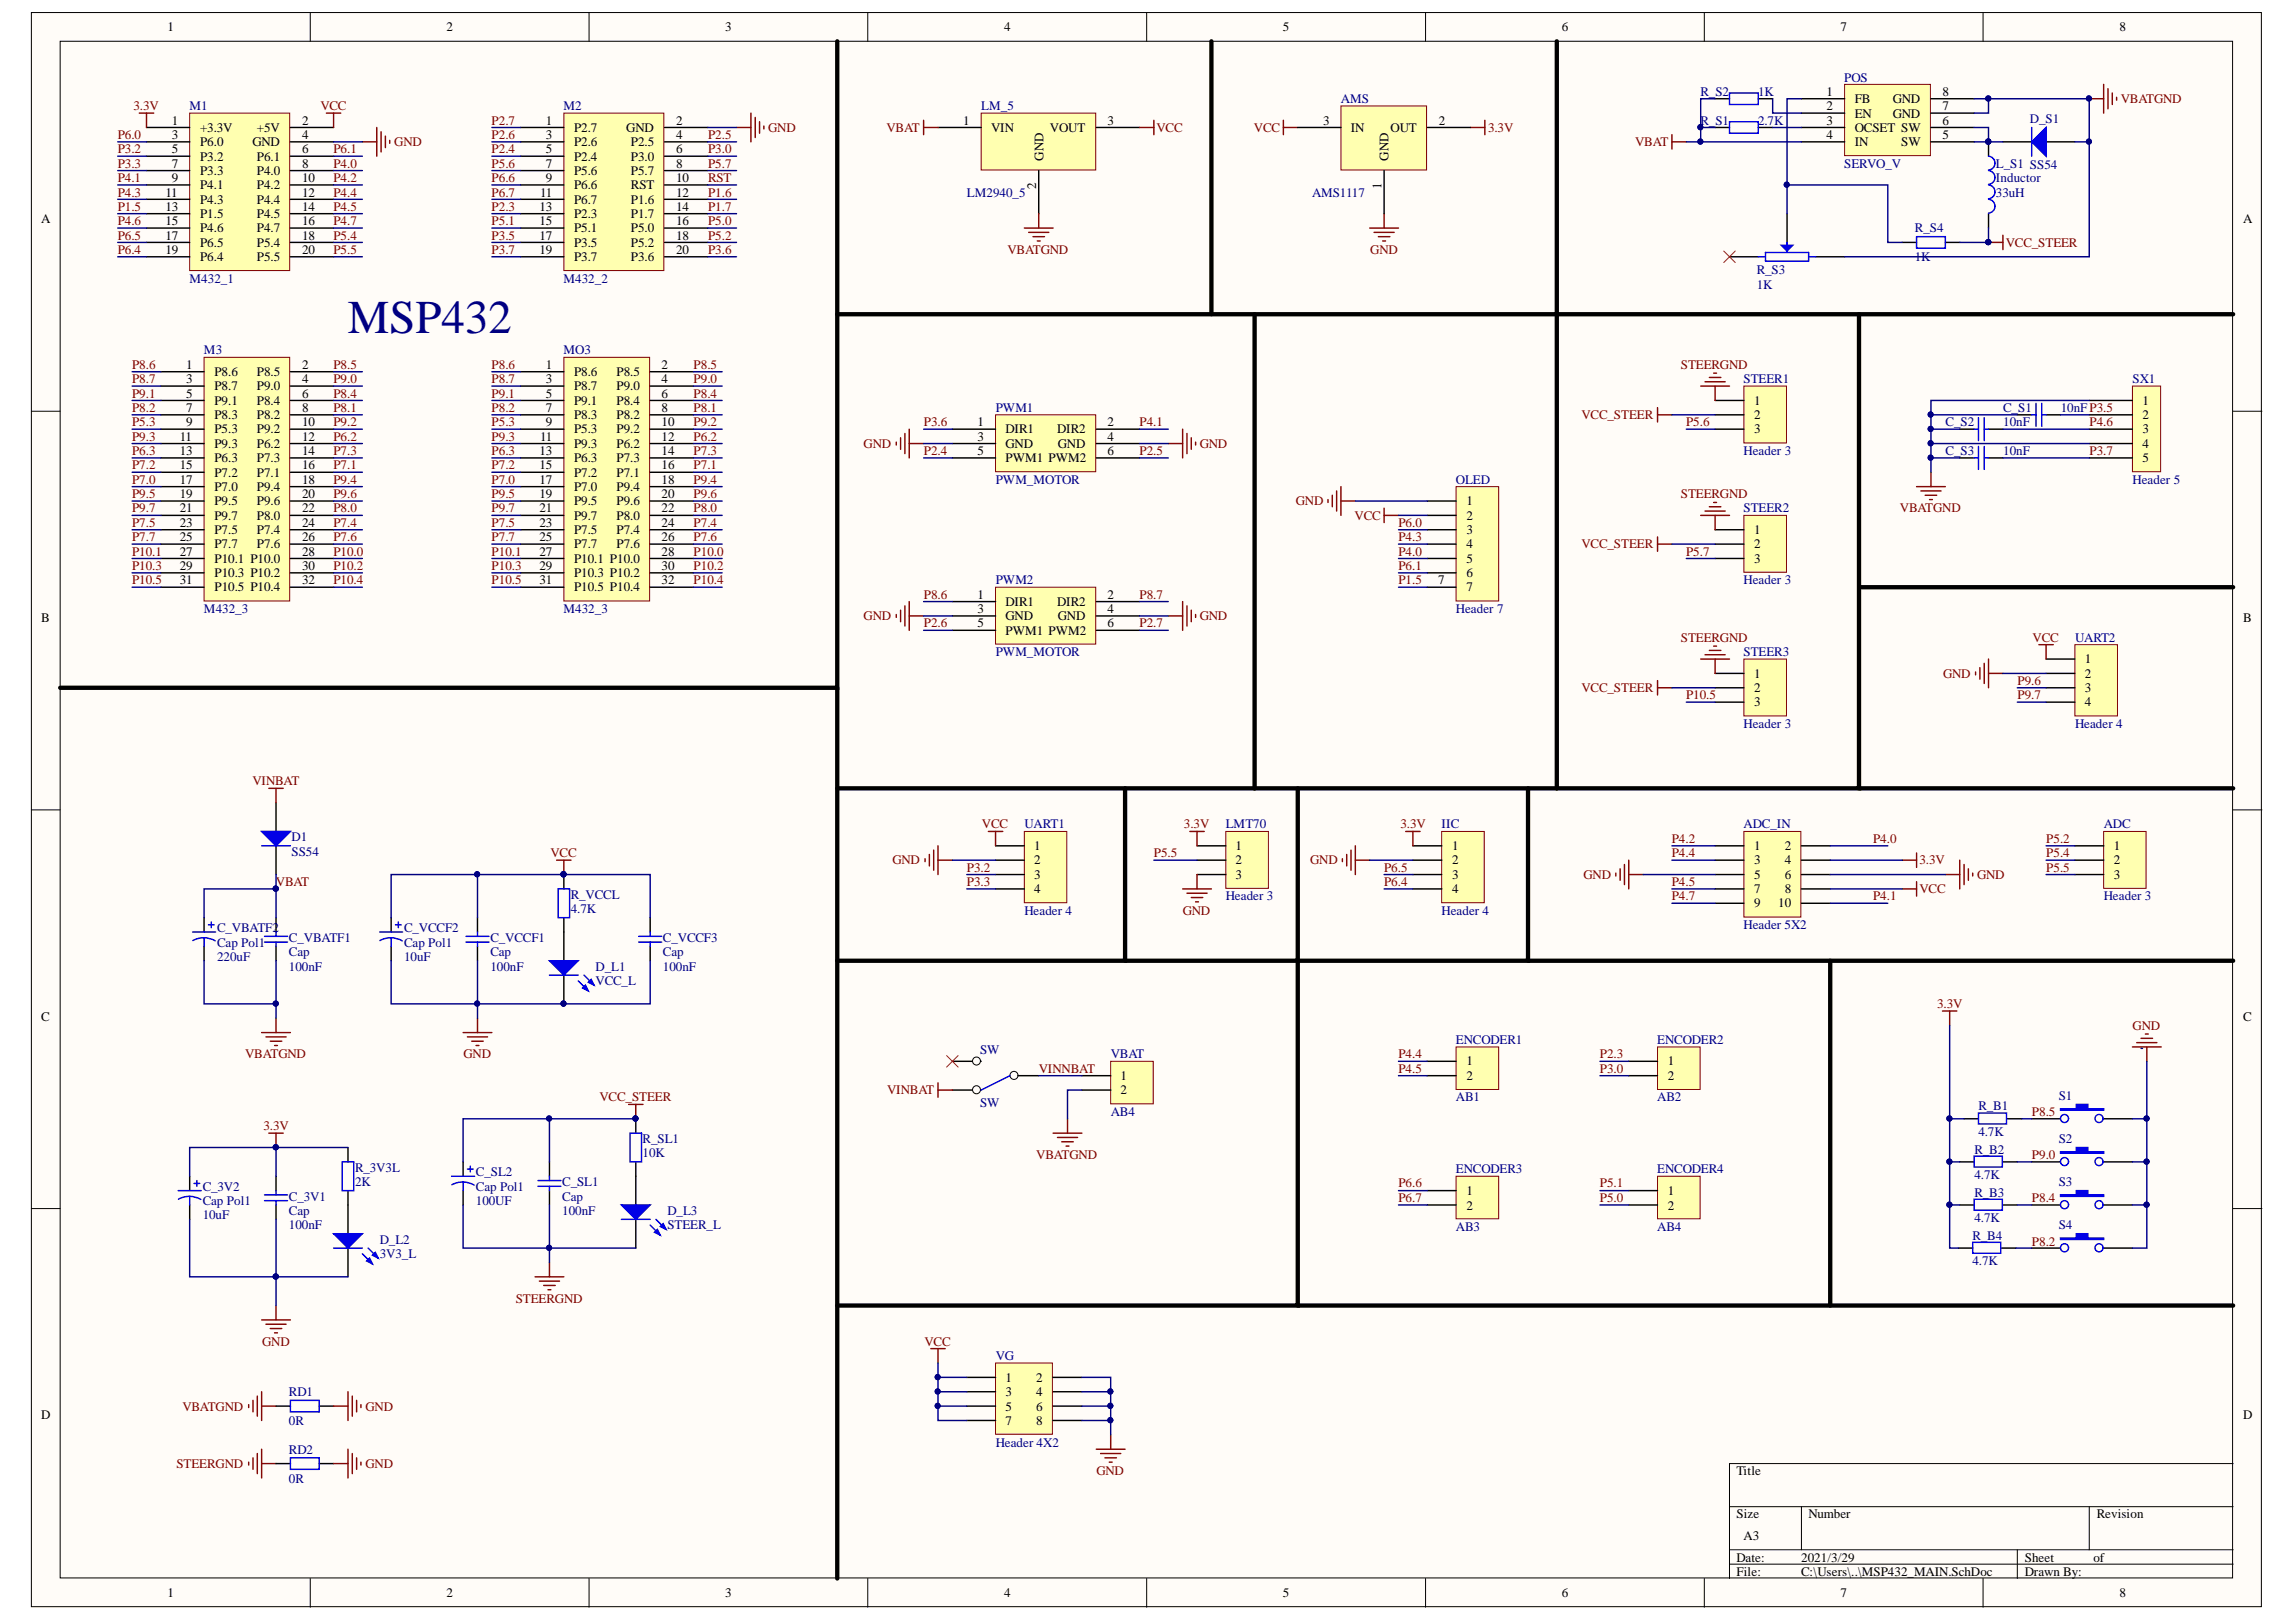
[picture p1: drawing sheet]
<svg xmlns="http://www.w3.org/2000/svg" width="297mm" height="210mm" viewBox="0 0 297 210" stroke-linecap="round" stroke-linejoin="round" font-family="sans-serif">
<defs><g id="words">
<text font-size="6.1" fill="#000080" x="45" y="43.1">MSP432</text>
<g font-size="1.7">
<text x="21.7" y="4.1">1</text>
<text x="57.8" y="4.1">2</text>
<text x="93.8" y="4.1">3</text>
<text x="129.9" y="4.1">4</text>
<text x="165.9" y="4.1">5</text>
<text x="202.1" y="4.1">6</text>
<text x="238.1" y="4.1">7</text>
<text x="274.2" y="4.1">8</text>
<text x="22.2" y="16.1">1</text>
<text x="22.2" y="18">3</text>
<text x="25.9" y="17.1">+3.3V</text>
<text x="33.2" y="17.1">+5V</text>
<text x="39.1" y="16.1">2</text>
<text x="39.1" y="18">4</text>
<text x="70.6" y="16.1">1</text>
<text x="70.6" y="18">3</text>
<text x="74.3" y="17.1">P2.7</text>
<text x="81" y="17.1">GND</text>
<text x="87.5" y="16.1">2</text>
<text x="87.5" y="18">4</text>
<text x="124.6" y="16.1">1</text>
<text x="128.2" y="17.1">VIN</text>
<text x="135.8" y="17.1">VOUT</text>
<text x="143.3" y="16.1">3</text>
<text x="171.2" y="16.1">3</text>
<text x="174.7" y="17.1">IN</text>
<text x="179.9" y="17.1">OUT</text>
<text x="186.2" y="16.1">2</text>
<text x="236.3" y="12.4">1</text>
<text x="236.3" y="14.3">2</text>
<text x="236.3" y="16.1">3</text>
<text x="236.3" y="18">4</text>
<text x="240" y="13.4">FB</text>
<text x="240" y="15.2">EN</text>
<text x="240" y="17.1">OCSET SW</text>
<text x="244.9" y="15.2">GND</text>
<text x="244.9" y="13.4">GND</text>
<text x="251.3" y="18">5</text>
<text x="251.3" y="16.1">6</text>
<text x="251.3" y="14.3">7</text>
<text x="251.3" y="12.4">8</text>
<text x="22.2" y="19.9">5</text>
<text x="22.2" y="21.7">7</text>
<text x="22.2" y="23.6">9</text>
<text x="25.9" y="18.9">P6.0</text>
<text x="25.9" y="20.8">P3.2</text>
<text x="25.9" y="22.6">P3.3</text>
<text x="32.6" y="18.9">GND</text>
<text x="33.2" y="20.8">P6.1</text>
<text x="33.2" y="22.6">P4.0</text>
<text x="39.1" y="19.9">6</text>
<text x="39.1" y="21.7">8</text>
<text x="39.1" y="23.6">10</text>
<text x="70.6" y="19.9">5</text>
<text x="70.6" y="21.7">7</text>
<text x="70.6" y="23.6">9</text>
<text x="74.3" y="18.9">P2.6</text>
<text x="74.3" y="20.8">P2.4</text>
<text x="74.3" y="22.6">P5.6</text>
<text x="81.6" y="18.9">P2.5</text>
<text x="81.6" y="20.8">P3.0</text>
<text x="81.6" y="22.6">P5.7</text>
<text x="87.5" y="19.9">6</text>
<text x="87.5" y="21.7">8</text>
<text x="87.5" y="23.6">10</text>
<text x="135" y="20.8" transform="rotate(-90 135 20.8)">GND</text>
<text x="179.6" y="20.8" transform="rotate(-90 179.6 20.8)">GND</text>
<text x="240" y="18.9">IN</text>
<text x="246" y="18.9">SW</text>
<text x="5.3" y="28.9">A</text>
<text x="21.4" y="25.4">11</text>
<text x="21.4" y="27.3">13</text>
<text x="21.4" y="29.1">15</text>
<text x="25.9" y="24.5">P4.1</text>
<text x="25.9" y="26.4">P4.3</text>
<text x="25.9" y="28.2">P1.5</text>
<text x="33.2" y="24.5">P4.2</text>
<text x="33.2" y="26.4">P4.4</text>
<text x="33.2" y="28.2">P4.5</text>
<text x="39.1" y="25.4">12</text>
<text x="39.1" y="27.3">14</text>
<text x="39.1" y="29.1">16</text>
<text x="69.8" y="27.3">13</text>
<text x="69.8" y="29.1">15</text>
<text x="69.9" y="25.4">11</text>
<text x="74.3" y="24.5">P6.6</text>
<text x="74.3" y="26.4">P6.7</text>
<text x="74.3" y="28.2">P2.3</text>
<text x="81.6" y="24.5">RST</text>
<text x="81.6" y="26.4">P1.6</text>
<text x="81.6" y="28.2">P1.7</text>
<text x="87.5" y="25.4">12</text>
<text x="87.5" y="27.3">14</text>
<text x="87.5" y="29.1">16</text>
<text x="134.1" y="24.4" transform="rotate(-90 134.1 24.4)">2</text>
<text x="178.7" y="24.4" transform="rotate(-90 178.7 24.4)">1</text>
<text x="290.2" y="28.9">A</text>
<text x="21.4" y="31">17</text>
<text x="21.4" y="32.9">19</text>
<text x="25.9" y="30.1">P4.6</text>
<text x="25.9" y="31.9">P6.5</text>
<text x="25.9" y="33.8">P6.4</text>
<text x="33.2" y="30.1">P4.7</text>
<text x="33.2" y="31.9">P5.4</text>
<text x="33.2" y="33.8">P5.5</text>
<text x="39.1" y="31">18</text>
<text x="39.1" y="32.9">20</text>
<text x="69.8" y="31">17</text>
<text x="69.8" y="32.9">19</text>
<text x="74.3" y="30.1">P5.1</text>
<text x="74.3" y="31.9">P3.5</text>
<text x="74.3" y="33.8">P3.7</text>
<text x="81.6" y="30.1">P5.0</text>
<text x="81.6" y="31.9">P5.2</text>
<text x="81.6" y="33.8">P3.6</text>
<text x="87.5" y="31">18</text>
<text x="87.5" y="32.9">20</text>
<text x="24.1" y="47.7">1</text>
<text x="39.1" y="47.7">2</text>
<text x="70.6" y="47.7">1</text>
<text x="85.6" y="47.7">2</text>
<text x="24.1" y="49.6">3</text>
<text x="24.1" y="51.5">5</text>
<text x="24.1" y="53.3">7</text>
<text x="27.7" y="48.7">P8.6</text>
<text x="27.7" y="50.5">P8.7</text>
<text x="27.7" y="52.4">P9.1</text>
<text x="33.2" y="48.7">P8.5</text>
<text x="33.2" y="50.5">P9.0</text>
<text x="33.2" y="52.4">P8.4</text>
<text x="39.1" y="49.6">4</text>
<text x="39.1" y="51.5">6</text>
<text x="39.1" y="53.3">8</text>
<text x="70.6" y="49.6">3</text>
<text x="70.6" y="51.5">5</text>
<text x="70.6" y="53.3">7</text>
<text x="74.3" y="48.7">P8.6</text>
<text x="74.3" y="50.5">P8.7</text>
<text x="74.3" y="52.4">P9.1</text>
<text x="79.8" y="48.7">P8.5</text>
<text x="79.8" y="50.5">P9.0</text>
<text x="79.8" y="52.4">P8.4</text>
<text x="85.6" y="49.6">4</text>
<text x="85.6" y="51.5">6</text>
<text x="85.6" y="53.3">8</text>
<text x="226.9" y="52.4">1</text>
<text x="277.2" y="52.4">1</text>
<text x="23.3" y="57">11</text>
<text x="23.3" y="58.9">13</text>
<text x="24.1" y="55.2">9</text>
<text x="27.7" y="54.2">P8.3</text>
<text x="27.7" y="56.1">P5.3</text>
<text x="27.7" y="58">P9.3</text>
<text x="27.7" y="59.8">P6.3</text>
<text x="33.2" y="54.2">P8.2</text>
<text x="33.2" y="56.1">P9.2</text>
<text x="33.2" y="58">P6.2</text>
<text x="33.2" y="59.8">P7.3</text>
<text x="39.1" y="55.2">10</text>
<text x="39.1" y="57">12</text>
<text x="39.1" y="58.9">14</text>
<text x="69.8" y="58.9">13</text>
<text x="69.9" y="57">11</text>
<text x="70.6" y="55.2">9</text>
<text x="74.3" y="54.2">P8.3</text>
<text x="74.3" y="56.1">P5.3</text>
<text x="74.3" y="58">P9.3</text>
<text x="74.3" y="59.8">P6.3</text>
<text x="79.8" y="54.2">P8.2</text>
<text x="79.8" y="56.1">P9.2</text>
<text x="79.8" y="58">P6.2</text>
<text x="79.8" y="59.8">P7.3</text>
<text x="85.6" y="55.2">10</text>
<text x="85.6" y="57">12</text>
<text x="85.6" y="58.9">14</text>
<text x="126.4" y="55.2">1</text>
<text x="126.4" y="57">3</text>
<text x="126.4" y="58.9">5</text>
<text x="130.1" y="56.1">DIR1</text>
<text x="130.1" y="58">GND</text>
<text x="130.1" y="59.8">PWM1 PWM2</text>
<text x="136.8" y="56.1">DIR2</text>
<text x="136.9" y="58">GND</text>
<text x="143.3" y="58.9">6</text>
<text x="143.3" y="57">4</text>
<text x="143.3" y="55.2">2</text>
<text x="226.9" y="54.2">2</text>
<text x="226.9" y="56.1">3</text>
<text x="277.2" y="54.2">2</text>
<text x="277.2" y="56.1">3</text>
<text x="277.2" y="58">4</text>
<text x="277.2" y="59.8">5</text>
<text x="23.3" y="60.7">15</text>
<text x="23.3" y="62.6">17</text>
<text x="23.3" y="64.5">19</text>
<text x="27.7" y="61.7">P7.2</text>
<text x="27.7" y="63.5">P7.0</text>
<text x="27.7" y="65.4">P9.5</text>
<text x="33.2" y="61.7">P7.1</text>
<text x="33.2" y="63.5">P9.4</text>
<text x="33.2" y="65.4">P9.6</text>
<text x="39.1" y="60.7">16</text>
<text x="39.1" y="62.6">18</text>
<text x="39.1" y="64.5">20</text>
<text x="69.8" y="60.7">15</text>
<text x="69.8" y="62.6">17</text>
<text x="69.8" y="64.5">19</text>
<text x="74.3" y="61.7">P7.2</text>
<text x="74.3" y="63.5">P7.0</text>
<text x="74.3" y="65.4">P9.5</text>
<text x="79.8" y="61.7">P7.1</text>
<text x="79.8" y="63.5">P9.4</text>
<text x="79.8" y="65.4">P9.6</text>
<text x="85.6" y="60.7">16</text>
<text x="85.6" y="62.6">18</text>
<text x="85.6" y="64.5">20</text>
<text x="189.7" y="65.4">1</text>
<text x="23.3" y="66.3">21</text>
<text x="23.3" y="68.2">23</text>
<text x="23.3" y="70">25</text>
<text x="23.3" y="71.9">27</text>
<text x="27.7" y="67.2">P9.7</text>
<text x="27.7" y="69.1">P7.5</text>
<text x="27.7" y="71">P7.7</text>
<text x="33.2" y="67.2">P8.0</text>
<text x="33.2" y="69.1">P7.4</text>
<text x="33.2" y="71">P7.6</text>
<text x="39.1" y="66.3">22</text>
<text x="39.1" y="68.2">24</text>
<text x="39.1" y="70">26</text>
<text x="39.1" y="71.9">28</text>
<text x="69.8" y="66.3">21</text>
<text x="69.8" y="68.2">23</text>
<text x="69.8" y="70">25</text>
<text x="69.8" y="71.9">27</text>
<text x="74.3" y="67.2">P9.7</text>
<text x="74.3" y="69.1">P7.5</text>
<text x="74.3" y="71">P7.7</text>
<text x="79.8" y="67.2">P8.0</text>
<text x="79.8" y="69.1">P7.4</text>
<text x="79.8" y="71">P7.6</text>
<text x="85.6" y="66.3">22</text>
<text x="85.6" y="68.2">24</text>
<text x="85.6" y="70">26</text>
<text x="85.6" y="71.9">28</text>
<text x="189.7" y="67.2">2</text>
<text x="189.7" y="69.1">3</text>
<text x="189.7" y="71">4</text>
<text x="226.9" y="69.1">1</text>
<text x="226.9" y="71">2</text>
<text x="23.3" y="73.8">29</text>
<text x="23.3" y="75.6">31</text>
<text x="27.7" y="72.8">P10.1 P10.0</text>
<text x="27.7" y="74.7">P10.3 P10.2</text>
<text x="27.7" y="76.5">P10.5 P10.4</text>
<text x="39.1" y="73.8">30</text>
<text x="39.1" y="75.6">32</text>
<text x="69.8" y="73.8">29</text>
<text x="69.8" y="75.6">31</text>
<text x="74.3" y="72.8">P10.1 P10.0</text>
<text x="74.3" y="74.7">P10.3 P10.2</text>
<text x="74.3" y="76.5">P10.5 P10.4</text>
<text x="85.6" y="73.8">30</text>
<text x="85.6" y="75.6">32</text>
<text x="126.4" y="77.5">1</text>
<text x="143.3" y="77.5">2</text>
<text x="186.1" y="75.6">7</text>
<text x="189.7" y="72.8">5</text>
<text x="189.7" y="74.7">6</text>
<text x="189.7" y="76.5">7</text>
<text x="226.9" y="72.8">3</text>
<text x="5.3" y="80.5">B</text>
<text x="126.4" y="79.3">3</text>
<text x="126.4" y="81.2">5</text>
<text x="130.1" y="78.4">DIR1</text>
<text x="130.1" y="80.3">GND</text>
<text x="130.1" y="82.1">PWM1 PWM2</text>
<text x="136.8" y="78.4">DIR2</text>
<text x="136.9" y="80.3">GND</text>
<text x="143.3" y="81.2">6</text>
<text x="143.3" y="79.3">4</text>
<text x="290.2" y="80.5">B</text>
<text x="226.9" y="87.7">1</text>
<text x="226.9" y="89.6">2</text>
<text x="269.7" y="85.8">1</text>
<text x="269.7" y="87.7">2</text>
<text x="269.7" y="89.6">3</text>
<text x="226.9" y="91.4">3</text>
<text x="269.7" y="91.4">4</text>
<text x="133.8" y="110">1</text>
<text x="133.8" y="111.9">2</text>
<text x="133.8" y="113.7">3</text>
<text x="159.9" y="110">1</text>
<text x="159.9" y="111.9">2</text>
<text x="159.9" y="113.7">3</text>
<text x="187.9" y="110">1</text>
<text x="187.9" y="111.9">2</text>
<text x="187.9" y="113.7">3</text>
<text x="226.9" y="110">1</text>
<text x="226.9" y="111.9">3</text>
<text x="226.9" y="113.7">5</text>
<text x="230.9" y="110">2</text>
<text x="230.9" y="111.9">4</text>
<text x="230.9" y="113.7">6</text>
<text x="273.5" y="110">1</text>
<text x="273.5" y="111.9">2</text>
<text x="273.5" y="113.7">3</text>
<text x="133.8" y="115.6">4</text>
<text x="187.9" y="115.6">4</text>
<text x="226.9" y="115.6">7</text>
<text x="226.9" y="117.4">9</text>
<text x="230.1" y="117.4">10</text>
<text x="230.9" y="115.6">8</text>
<text x="5.3" y="132.1">C</text>
<text x="189.7" y="137.9">1</text>
<text x="215.8" y="137.9">1</text>
<text x="290.2" y="132.1">C</text>
<text x="145" y="139.7">1</text>
<text x="145" y="141.6">2</text>
<text x="189.7" y="139.7">2</text>
<text x="215.8" y="139.7">2</text>
<text x="189.7" y="154.6">1</text>
<text x="215.8" y="154.6">1</text>
<text x="189.7" y="156.5">2</text>
<text x="215.8" y="156.5">2</text>
<text x="130.1" y="178.8">1</text>
<text x="134.1" y="178.8">2</text>
<text x="5.3" y="183.7">D</text>
<text x="130.1" y="180.7">3</text>
<text x="130.1" y="182.6">5</text>
<text x="130.1" y="184.4">7</text>
<text x="134.1" y="180.7">4</text>
<text x="134.1" y="182.6">6</text>
<text x="134.1" y="184.4">8</text>
<text x="290.2" y="183.7">D</text>
<text x="224.6" y="190.9">Title</text>
<text x="224.6" y="196.5">Size</text>
<text x="234" y="196.5">Number</text>
<text x="271.3" y="196.5">Revision</text>
<text x="224.6" y="202.1">Date:</text>
<text x="224.6" y="203.9">File:</text>
<text x="225.6" y="199.3">A3</text>
<text x="233" y="202.1">2021/3/29</text>
<text x="233" y="203.9">C:\Users\..\MSP432_MAIN.SchDoc</text>
<text x="261.9" y="202.1">Sheet</text>
<text x="261.9" y="203.9">Drawn By:</text>
<text x="270.8" y="202.1">of</text>
<text x="21.7" y="206.7">1</text>
<text x="57.8" y="206.7">2</text>
<text x="93.8" y="206.7">3</text>
<text x="129.9" y="206.7">4</text>
<text x="165.9" y="206.7">5</text>
<text x="202.1" y="206.7">6</text>
<text x="238.1" y="206.7">7</text>
<text x="274.2" y="206.7">8</text>
</g>
<g font-size="1.7" fill="#000080">
<text x="238.6" y="10.6">POS</text>
<text x="24.5" y="14.3">M1</text>
<text x="72.9" y="14.3">M2</text>
<text x="127" y="14.3">LM_5</text>
<text x="173.5" y="13.4">AMS</text>
<text x="220" y="16.1">R_S1</text>
<text x="220" y="12.4">R_S2</text>
<text x="227.4" y="16.1">2.7K</text>
<text x="227.4" y="12.4">1K</text>
<text x="262.6" y="16">D_S1</text>
<text x="238.6" y="21.7">SERVO_V</text>
<text x="258.2" y="21.7">L_S1 SS54</text>
<text x="258.2" y="23.6">Inductor</text>
<text x="125.1" y="25.4">LM2940_5</text>
<text x="169.8" y="25.4">AMS1117</text>
<text x="258.2" y="25.4">33uH</text>
<text x="227.3" y="35.5">R_S3</text>
<text x="247.7" y="30.1">R_S4</text>
<text x="247.7" y="33.8">1K</text>
<text x="24.5" y="36.6">M432_1</text>
<text x="72.9" y="36.6">M432_2</text>
<text x="227.3" y="37.3">1K</text>
<text x="26.4" y="45.9">M3</text>
<text x="72.9" y="45.9">MO3</text>
<text x="128.8" y="53.3">PWM1</text>
<text x="225.6" y="49.6">STEER1</text>
<text x="259.2" y="53.3">C_S1</text>
<text x="266.6" y="53.3">10nFP3.5</text>
<text x="275.9" y="49.6">SX1</text>
<text x="225.6" y="58.9">Header 3</text>
<text x="251.7" y="55.2">C_S2</text>
<text x="251.7" y="58.9">C_S3</text>
<text x="259.2" y="55.2">10nF</text>
<text x="259.2" y="58.9">10nF</text>
<text x="128.8" y="62.6">PWM_MOTOR</text>
<text x="188.4" y="62.6">OLED</text>
<text x="275.9" y="62.6">Header 5</text>
<text x="225.6" y="66.3">STEER2</text>
<text x="128.8" y="75.6">PWM2</text>
<text x="225.6" y="75.6">Header 3</text>
<text x="26.4" y="79.3">M432_3</text>
<text x="72.9" y="79.3">M432_3</text>
<text x="188.4" y="79.3">Header 7</text>
<text x="268.5" y="83">UART2</text>
<text x="128.8" y="84.9">PWM_MOTOR</text>
<text x="225.6" y="84.9">STEER3</text>
<text x="225.6" y="94.2">Header 3</text>
<text x="268.5" y="94.2">Header 4</text>
<text x="132.5" y="107.2">UART1</text>
<text x="158.6" y="107.2">LMT70</text>
<text x="186.5" y="107.2">IIC</text>
<text x="225.6" y="107.2">ADC_IN</text>
<text x="272.2" y="107.2">ADC</text>
<text x="37.7" y="108.9">D1</text>
<text x="37.7" y="110.8">SS54</text>
<text x="73.8" y="116.3">R_VCCL</text>
<text x="73.8" y="118.2">4.7K</text>
<text x="132.5" y="118.4">Header 4</text>
<text x="158.6" y="116.5">Header 3</text>
<text x="186.5" y="118.4">Header 4</text>
<text x="272.2" y="116.5">Header 3</text>
<text x="28.1" y="124.4">220uF</text>
<text x="28.1" y="120.6">C_VBATF2</text>
<text x="28.1" y="122.5">Cap Pol1</text>
<text x="37.4" y="125.6">100nF</text>
<text x="37.4" y="121.9">C_VBATF1</text>
<text x="37.4" y="123.8">Cap</text>
<text x="52.3" y="124.4">10uF</text>
<text x="52.3" y="120.6">C_VCCF2</text>
<text x="52.3" y="122.5">Cap Pol1</text>
<text x="63.4" y="125.6">100nF</text>
<text x="63.4" y="121.9">C_VCCF1</text>
<text x="63.4" y="123.8">Cap</text>
<text x="77.1" y="125.6">D_L1</text>
<text x="85.8" y="125.6">100nF</text>
<text x="85.8" y="121.9">C_VCCF3</text>
<text x="85.8" y="123.8">Cap</text>
<text x="225.6" y="120.2">Header 5X2</text>
<text x="77.1" y="127.5">VCC_L</text>
<text x="126.8" y="136.4">SW</text>
<text x="143.7" y="136.9">VBAT</text>
<text x="188.4" y="135.1">ENCODER1</text>
<text x="214.4" y="135.1">ENCODER2</text>
<text x="126.8" y="143.2">SW</text>
<text x="188.4" y="142.5">AB1</text>
<text x="214.4" y="142.5">AB2</text>
<text x="255.9" y="143.7">R_B1</text>
<text x="266.3" y="142.4">S1</text>
<text x="83.1" y="147.9">R_SL1</text>
<text x="83.1" y="149.8">10K</text>
<text x="143.7" y="144.4">AB4</text>
<text x="255.4" y="149.3">R_B2</text>
<text x="255.9" y="147">4.7K</text>
<text x="266.3" y="147.9">S2</text>
<text x="26.2" y="154.1">C_3V2</text>
<text x="26.2" y="156">Cap Pol1</text>
<text x="37.4" y="155.4">C_3V1</text>
<text x="45.9" y="151.6">R_3V3L</text>
<text x="45.9" y="153.5">2K</text>
<text x="61.6" y="156">100UF</text>
<text x="61.6" y="152.2">C_SL2</text>
<text x="61.6" y="154.1">Cap Pol1</text>
<text x="72.7" y="153.5">C_SL1</text>
<text x="72.7" y="155.4">Cap</text>
<text x="188.4" y="151.8">ENCODER3</text>
<text x="214.4" y="151.8">ENCODER4</text>
<text x="255.4" y="154.9">R_B3</text>
<text x="255.4" y="152.6">4.7K</text>
<text x="266.3" y="153.5">S3</text>
<text x="26.2" y="157.8">10uF</text>
<text x="37.4" y="159.1">100nF</text>
<text x="37.4" y="157.2">Cap</text>
<text x="49.1" y="160.9">D_L2</text>
<text x="72.7" y="157.2">100nF</text>
<text x="86.4" y="157.2">D_L3</text>
<text x="86.4" y="159.1">STEER_L</text>
<text x="188.4" y="159.3">AB3</text>
<text x="214.4" y="159.3">AB4</text>
<text x="255.2" y="160.4">R_B4</text>
<text x="255.4" y="158.2">4.7K</text>
<text x="266.3" y="159.1">S4</text>
<text x="49.1" y="162.8">3V3_L</text>
<text x="255.2" y="163.7">4.7K</text>
<text x="128.8" y="176.1">VG</text>
<text x="37.4" y="180.7">RD1</text>
<text x="37.4" y="184.4">0R</text>
<text x="37.4" y="188.1">RD2</text>
<text x="37.4" y="191.9">0R</text>
<text x="128.8" y="187.2">Header 4X2</text>
</g>
<g font-size="1.7" fill="#800000">
<text x="15.2" y="18">P6.0</text>
<text x="17.3" y="14.3">3.3V</text>
<text x="41.4" y="14.3">VCC</text>
<text x="63.6" y="16.1">P2.7</text>
<text x="63.6" y="18">P2.6</text>
<text x="91.6" y="18">P2.5</text>
<text x="99.4" y="17.1">GND</text>
<text x="114.7" y="17.1">VBAT</text>
<text x="149.6" y="17.1">VCC</text>
<text x="162.2" y="17.1">VCC</text>
<text x="192.5" y="17.1">3.3V</text>
<text x="274.4" y="13.4">VBATGND</text>
<text x="15.2" y="19.9">P3.2</text>
<text x="15.2" y="21.7">P3.3</text>
<text x="15.2" y="23.6">P4.1</text>
<text x="43.1" y="19.9">P6.1</text>
<text x="43.1" y="21.7">P4.0</text>
<text x="43.1" y="23.6">P4.2</text>
<text x="51" y="18.9">GND</text>
<text x="63.6" y="19.9">P2.4</text>
<text x="63.6" y="21.7">P5.6</text>
<text x="63.6" y="23.6">P6.6</text>
<text x="91.6" y="19.9">P3.0</text>
<text x="91.6" y="21.7">P5.7</text>
<text x="91.6" y="23.6">RST</text>
<text x="211.5" y="18.9">VBAT</text>
<text x="15.2" y="25.4">P4.3</text>
<text x="15.2" y="29.1">P4.6</text>
<text x="15.2" y="27.3">P1.5</text>
<text x="43.1" y="25.4">P4.4</text>
<text x="43.1" y="27.3">P4.5</text>
<text x="43.1" y="29.1">P4.7</text>
<text x="63.6" y="27.3">P2.3</text>
<text x="63.6" y="25.4">P6.7</text>
<text x="63.6" y="29.1">P5.1</text>
<text x="91.6" y="25.4">P1.6</text>
<text x="91.6" y="27.3">P1.7</text>
<text x="91.6" y="29.1">P5.0</text>
<text x="15.2" y="32.9">P6.4</text>
<text x="15.2" y="31">P6.5</text>
<text x="43.1" y="31">P5.4</text>
<text x="43.1" y="32.9">P5.5</text>
<text x="63.6" y="31">P3.5</text>
<text x="63.6" y="32.9">P3.7</text>
<text x="91.6" y="31">P5.2</text>
<text x="91.6" y="32.9">P3.6</text>
<text x="130.3" y="32.9">VBATGND</text>
<text x="177.3" y="32.9">GND</text>
<text x="259.5" y="31.9">VCC_STEER</text>
<text x="17.1" y="47.7">P8.6</text>
<text x="43.1" y="47.7">P8.5</text>
<text x="63.6" y="47.7">P8.6</text>
<text x="89.7" y="47.7">P8.5</text>
<text x="217.5" y="47.7">STEERGND</text>
<text x="17.1" y="53.3">P8.2</text>
<text x="17.1" y="49.6">P8.7</text>
<text x="17.1" y="51.5">P9.1</text>
<text x="43.1" y="53.3">P8.1</text>
<text x="43.1" y="49.6">P9.0</text>
<text x="43.1" y="51.5">P8.4</text>
<text x="63.6" y="53.3">P8.2</text>
<text x="63.6" y="49.6">P8.7</text>
<text x="63.6" y="51.5">P9.1</text>
<text x="89.7" y="53.3">P8.1</text>
<text x="89.7" y="49.6">P9.0</text>
<text x="89.7" y="51.5">P8.4</text>
<text x="17.1" y="57">P9.3</text>
<text x="17.1" y="55.2">P5.3</text>
<text x="17.1" y="58.9">P6.3</text>
<text x="43.1" y="58.9">P7.3</text>
<text x="43.1" y="55.2">P9.2</text>
<text x="43.1" y="57">P6.2</text>
<text x="63.6" y="57">P9.3</text>
<text x="63.6" y="55.2">P5.3</text>
<text x="63.6" y="58.9">P6.3</text>
<text x="89.7" y="58.9">P7.3</text>
<text x="89.7" y="55.2">P9.2</text>
<text x="89.7" y="57">P6.2</text>
<text x="111.7" y="58">GND</text>
<text x="119.5" y="55.2">P3.6</text>
<text x="119.5" y="58.9">P2.4</text>
<text x="147.4" y="55.2">P4.1</text>
<text x="147.4" y="58.9">P2.5</text>
<text x="155.2" y="58">GND</text>
<text x="204.6" y="54.2">VCC_STEER</text>
<text x="218.1" y="55.2">P5.6</text>
<text x="270.3" y="55.2">P4.6</text>
<text x="270.3" y="58.9">P3.7</text>
<text x="17.1" y="62.6">P7.0</text>
<text x="17.1" y="60.7">P7.2</text>
<text x="17.1" y="64.5">P9.5</text>
<text x="43.1" y="60.7">P7.1</text>
<text x="43.1" y="64.5">P9.6</text>
<text x="43.1" y="62.6">P9.4</text>
<text x="63.6" y="62.6">P7.0</text>
<text x="63.6" y="60.7">P7.2</text>
<text x="63.6" y="64.5">P9.5</text>
<text x="89.7" y="60.7">P7.1</text>
<text x="89.7" y="64.5">P9.6</text>
<text x="89.7" y="62.6">P9.4</text>
<text x="167.6" y="65.4">GND</text>
<text x="217.5" y="64.5">STEERGND</text>
<text x="17.1" y="71.9">P10.1</text>
<text x="17.1" y="68.2">P7.5</text>
<text x="17.1" y="70">P7.7</text>
<text x="17.1" y="66.3">P9.7</text>
<text x="43.1" y="71.9">P10.0</text>
<text x="43.1" y="68.2">P7.4</text>
<text x="43.1" y="70">P7.6</text>
<text x="43.1" y="66.3">P8.0</text>
<text x="63.6" y="71.9">P10.1</text>
<text x="63.6" y="68.2">P7.5</text>
<text x="63.6" y="70">P7.7</text>
<text x="63.6" y="66.3">P9.7</text>
<text x="89.7" y="71.9">P10.0</text>
<text x="89.7" y="68.2">P7.4</text>
<text x="89.7" y="70">P7.6</text>
<text x="89.7" y="66.3">P8.0</text>
<text x="175.3" y="67.2">VCC</text>
<text x="180.9" y="68.2">P6.0</text>
<text x="180.9" y="70">P4.3</text>
<text x="180.9" y="71.9">P4.0</text>
<text x="204.6" y="71">VCC_STEER</text>
<text x="218.1" y="71.9">P5.7</text>
<text x="245.8" y="66.3">VBATGND</text>
<text x="17.1" y="73.8">P10.3</text>
<text x="17.1" y="75.6">P10.5</text>
<text x="43.1" y="73.8">P10.2</text>
<text x="43.1" y="75.6">P10.4</text>
<text x="63.6" y="73.8">P10.3</text>
<text x="63.6" y="75.6">P10.5</text>
<text x="89.7" y="73.8">P10.2</text>
<text x="89.7" y="75.6">P10.4</text>
<text x="119.5" y="77.5">P8.6</text>
<text x="147.4" y="77.5">P8.7</text>
<text x="180.9" y="73.8">P6.1</text>
<text x="180.9" y="75.6">P1.5</text>
<text x="111.7" y="80.3">GND</text>
<text x="119.5" y="81.2">P2.6</text>
<text x="147.4" y="81.2">P2.7</text>
<text x="155.2" y="80.3">GND</text>
<text x="217.5" y="83">STEERGND</text>
<text x="263" y="83">VCC</text>
<text x="204.6" y="89.6">VCC_STEER</text>
<text x="251.4" y="87.7">GND</text>
<text x="261" y="88.6">P9.6</text>
<text x="218.1" y="90.5">P10.5</text>
<text x="261" y="90.5">P9.7</text>
<text x="32.6" y="101.6">VINBAT</text>
<text x="127" y="107.2">VCC</text>
<text x="153.2" y="107.2">3.3V</text>
<text x="181.2" y="107.2">3.3V</text>
<text x="71.2" y="110.9">VCC</text>
<text x="115.5" y="111.9">GND</text>
<text x="125.1" y="112.8">P3.2</text>
<text x="149.3" y="110.9">P5.5</text>
<text x="169.5" y="111.9">GND</text>
<text x="179.1" y="112.8">P6.5</text>
<text x="204.9" y="113.7">GND</text>
<text x="216.3" y="109.1">P4.2</text>
<text x="216.3" y="110.9">P4.4</text>
<text x="242.3" y="109.1">P4.0</text>
<text x="248.3" y="111.9">3.3V</text>
<text x="255.8" y="113.7">GND</text>
<text x="264.7" y="109.1">P5.2</text>
<text x="264.7" y="110.9">P5.4</text>
<text x="264.7" y="112.8">P5.5</text>
<text x="35.7" y="114.6">VBAT</text>
<text x="125.1" y="114.6">P3.3</text>
<text x="153" y="118.4">GND</text>
<text x="179.1" y="114.6">P6.4</text>
<text x="216.3" y="114.6">P4.5</text>
<text x="216.3" y="116.5">P4.7</text>
<text x="242.3" y="116.5">P4.1</text>
<text x="248.3" y="115.6">VCC</text>
<text x="250.6" y="130.4">3.3V</text>
<text x="31.7" y="136.9">VBATGND</text>
<text x="60" y="136.9">GND</text>
<text x="180.9" y="136.9">P4.4</text>
<text x="207" y="136.9">P2.3</text>
<text x="275.9" y="133.2">GND</text>
<text x="77.6" y="142.5">VCC_STEER</text>
<text x="114.8" y="141.6">VINBAT</text>
<text x="134.4" y="138.8">VINNBAT</text>
<text x="180.9" y="138.8">P4.5</text>
<text x="207" y="138.8">P3.0</text>
<text x="34.1" y="146.2">3.3V</text>
<text x="134.1" y="150">VBATGND</text>
<text x="262.9" y="144.4">P8.5</text>
<text x="262.9" y="150">P9.0</text>
<text x="180.9" y="153.7">P6.6</text>
<text x="180.9" y="155.5">P6.7</text>
<text x="207" y="153.7">P5.1</text>
<text x="207" y="155.5">P5.0</text>
<text x="262.9" y="155.5">P8.4</text>
<text x="262.9" y="161.2">P8.2</text>
<text x="66.7" y="168.6">STEERGND</text>
<text x="33.9" y="174.2">GND</text>
<text x="119.6" y="174.2">VCC</text>
<text x="23.6" y="182.6">VBATGND</text>
<text x="47.3" y="182.6">GND</text>
<text x="22.8" y="190">STEERGND</text>
<text x="47.3" y="190">GND</text>
<text x="141.8" y="190.9">GND</text>
</g>
</g></defs>
<g fill="#fffcf8" stroke="#000" stroke-width=".13">
<path d="M4.1 1.6h288.5v206.3h-288.5z"/>
<path d="M7.8 5.3h281v198.9h-281z"/>
</g>
<g fill="none" stroke="#000" stroke-width=".13">
<path d="M40.1 1.6v3.7M76.2 1.6v3.7M112.3 1.6v3.7M148.3 1.6v3.7M184.4 1.6v3.7M220.5 1.6v3.7M256.6 1.6v3.7M4.1 53.2h3.7M288.9 53.2h3.7M4.1 104.8h3.7M288.9 104.8h3.7M4.1 156.4h3.7"/>
<path d="M288.9 156.4h3.7M223.7 195h65.2M233.1 195v5.6M270.3 195v5.6M288.9 189.4h-65.2v14.9M40.1 204.3v3.7M76.2 204.3v3.7M112.3 204.3v3.7M148.3 204.3v3.7M184.4 204.3v3.7M220.5 204.3v3.7M223.7 200.6h65.2"/>
<path d="M223.7 202.4h65.2M256.6 204.3v3.7M261 200.6v3.7"/>
</g>
<path d="M24.5 14.6h13v20.4h-13z" fill="#ffffb0" stroke="#800000" stroke-width=".13"/>
<g fill="none" stroke="#000" stroke-width=".19">
<path d="M19 16.5h5.5M19 18.4h5.5M37.6 16.5h5.6M37.6 18.4h5.6M19 20.2h5.5M19 22.1h5.5M19 23.9h5.5M19 25.8h5.5M19 27.7h5.5M19 29.5h5.5M19 31.4h5.5M19 33.2h5.5"/>
<path d="M37.6 20.2h5.6M37.6 22.1h5.6M37.6 23.9h5.6M37.6 25.8h5.6M37.6 27.7h5.6M37.6 29.5h5.6M37.6 31.4h5.6M37.6 33.2h5.6"/>
</g>
<path d="M72.9 14.6h13v20.4h-13z" fill="#ffffb0" stroke="#800000" stroke-width=".13"/>
<g fill="none" stroke="#000" stroke-width=".19">
<path d="M67.4 16.5h5.5M67.4 18.4h5.5M86 16.5h5.6M86 18.4h5.6M67.4 20.2h5.5M67.4 22.1h5.5M67.4 23.9h5.5M67.4 25.8h5.5M67.4 27.7h5.5M67.4 29.5h5.5M67.4 31.4h5.5M67.4 33.2h5.5"/>
<path d="M86 20.2h5.6M86 22.1h5.6M86 23.9h5.6M86 25.8h5.6M86 27.7h5.6M86 29.5h5.6M86 31.4h5.6M86 33.2h5.6"/>
</g>
<g fill="none" stroke="#800000" stroke-width=".19">
<path d="M18 14.6h1.9M19 14.6v1.9M42.2 14.6h1.9M43.2 14.6v1.9M46.9 18.4h1.8M48.7 16.5v3.7M49.3 17.1v2.6M49.9 17.6v1.5M50.4 18.2v.3M95.3 16.5h1.8M97.1 14.6v3.8M97.7 15.2v2.6"/>
<path d="M98.3 15.8v1.4M98.8 16.3v.4"/>
</g>
<path d="M26.4 46.2h11.1v31.6h-11.1z" fill="#ffffb0" stroke="#800000" stroke-width=".13"/>
<g fill="none" stroke="#000" stroke-width=".19">
<path d="M20.8 48.1h5.6M20.8 50h5.6M20.8 51.8h5.6M20.8 53.7h5.6M20.8 55.5h5.6M20.8 57.4h5.6M20.8 59.3h5.6M37.6 48.1h5.6M37.6 50h5.6M37.6 51.8h5.6M37.6 53.7h5.6M37.6 55.5h5.6"/>
<path d="M37.6 57.4h5.6M37.6 59.3h5.6M20.8 61.1h5.6M20.8 63h5.6M20.8 64.8h5.6M20.8 66.7h5.6M20.8 68.6h5.6M20.8 70.4h5.6M20.8 72.3h5.6M20.8 74.1h5.6M20.8 76h5.6M37.6 61.1h5.6"/>
<path d="M37.6 63h5.6M37.6 64.8h5.6M37.6 66.7h5.6M37.6 68.6h5.6M37.6 70.4h5.6M37.6 72.3h5.6M37.6 74.1h5.6M37.6 76h5.6"/>
</g>
<path d="M126.9 14.6h14.9v7.4h-14.9z" fill="#ffffb0" stroke="#800000" stroke-width=".13"/>
<path d="M121.4 16.5h5.5M141.8 16.5h5.6M134.4 22.1v5.6M35.7 103.9v3.7M35.7 109.5v3.7" fill="none" stroke="#000" stroke-width=".19"/>
<path d="M33.8 107.6h3.8l-1.9 1.9z" fill="#00f"/>
<g fill="none" stroke="#00f" stroke-width=".19">
<path d="M27 119.7h.7M27.3 119.3v.8M33.8 107.6h3.8l-1.9 1.9zM33.8 109.5h3.8M51.2 119.7h.7M51.5 119.3v.8M24.9 120.6h3M26.4 121.4l.7 .1 .7 .3M26.4 121.4a2.94 2.94 0 0 0-1.5 .3M26.4 121.4v1.1M34.2 121.2h3M34.2 121.9h3"/>
<path d="M35.7 120.6v.6M35.7 121.9v.6M49.1 120.6h3M50.6 121.4l.7 .1 .7 .3M50.6 121.4a2.93 2.93 0 0 0-1.5 .3M50.6 121.4v1.1M60.3 121.2h3M60.3 121.9h3M61.8 120.6v.6M61.8 121.9v.6"/>
</g>
<g fill="none" stroke="#800000" stroke-width=".19">
<path d="M119.5 15.6v1.8M119.5 16.5h1.9M147.4 16.5h1.9M149.3 15.6v1.8M132.5 29.5h3.7M133.1 30.1h2.6M133.6 30.6h1.5M134.2 31.2h.4M134.4 27.7v1.8M34.8 102h1.8M35.7 102v1.9M33.8 133.6h3.8"/>
<path d="M34.4 134.2h2.6M35 134.7h1.5M35.5 135.3h.4M35.7 131.8v1.8"/>
</g>
<path d="M26.4 118.8v1.8M35.7 118.8v1.8M50.6 118.8v1.8M61.8 118.8v1.8M26.4 122.5v1.8M35.7 122.5v1.8M50.6 122.5v1.8M61.8 122.5v1.8M72.9 120.6v3.7M72.9 126.2v3.7" fill="none" stroke="#000" stroke-width=".19"/>
<g fill="#000080" stroke="#000080" stroke-width=".13">
<circle cx="35.7" cy="115" r=".33"/>
<circle cx="72.9" cy="129.9" r=".33"/>
</g>
<path d="M71.1 124.3h3.7l-1.9 1.9z" fill="#00f"/>
<path d="M71.1 124.3h3.7l-1.9 1.9zM74.8 126.9l1.3 1.3M75.6 126.2l1.3 1.3" fill="none" stroke="#00f" stroke-width=".19"/>
<path d="M75.4 127.9l.3-.4 .4 .7z" fill="#00f"/>
<path d="M75.4 127.9l.3-.4 .4 .7z" fill="none" stroke="#00f" stroke-width=".19"/>
<path d="M76.1 127.1l.4-.4 .4 .8z" fill="#00f"/>
<path d="M72.2 115h1.5v3.8h-1.5zM71.1 126.2h3.7M76.1 127.1l.4-.4 .4 .8z" fill="none" stroke="#00f" stroke-width=".19"/>
<g fill="#000080" stroke="#000080" stroke-width=".13">
<circle cx="72.9" cy="129.9" r=".33"/>
<circle cx="72.9" cy="113.1" r=".33"/>
</g>
<path d="M72.9 113.2v1.8M72.9 118.8v1.8" fill="none" stroke="#000" stroke-width=".19"/>
<path d="M72 111.3h1.9M72.9 111.3v1.9M59.9 133.6h3.7M60.5 134.2h2.6M61 134.7h1.5M61.6 135.3h.4M61.8 131.8v1.8" fill="none" stroke="#800000" stroke-width=".19"/>
<path d="M238.6 10.9h11.1v9.2h-11.1z" fill="#ffffb0" stroke="#800000" stroke-width=".13"/>
<g fill="none" stroke="#000" stroke-width=".19">
<path d="M221.9 12.8h1.8M221.9 16.5h1.8M227.5 12.8h1.8M227.5 16.5h1.8M233.1 12.8h5.5M233.1 14.6h5.5M233.1 16.5h5.5M233.1 18.4h5.5M249.8 12.8h5.6M249.8 14.6h5.6M249.8 16.5h5.6M249.8 18.4h5.6"/>
<path d="M223.7 33.2h3.8M231.2 27.7v3.7M234.9 33.2h3.7"/>
</g>
<path d="M216.3 17.4v1.9M216.3 18.4h1.9" fill="none" stroke="#800000" stroke-width=".19"/>
<path d="M223.7 15.8h3.8v1.4h-3.8zM223.7 12h3.8v1.5h-3.8zM227.5 33.2h.9M228.4 32.7h5.6v1.1h-5.6zM231.2 31.4v1.3M234 33.2h.9" fill="none" stroke="#00f" stroke-width=".19"/>
<path d="M230.5 31.7h1.4l-.7 .8z" fill="#00f"/>
<path d="M230.5 31.7h1.4l-.7 .8z" fill="none" stroke="#00f" stroke-width=".19"/>
<path d="M259.1 18.4h3.7M264.7 18.4h3.7" fill="none" stroke="#000" stroke-width=".19"/>
<path d="M262.8 18.4l1.9-1.9v3.7z" fill="#00f"/>
<g fill="none" stroke="#00f" stroke-width=".19">
<path d="M262.8 18.4l1.9-1.9v3.7zM262.8 16.5v3.7M248 30.6h3.7v1.5h-3.7zM257.3 20.2a.89 .89 0 0 1 .8 .9 .89 .89 0 0 1-.8 .9M257.3 22.1a.89 .89 0 0 1 .8 .9 .89 .89 0 0 1-.8 .9M257.3 23.9a.89 .89 0 0 1 .8 .9 .89 .89 0 0 1-.8 .9M257.3 25.8a.89 .89 0 0 1 .8 .9 .89 .89 0 0 1-.8 .9M58.4 152.2h3M59.9 153l.8 .1 .6 .3M59.9 153a2.93 2.93 0 0 0-1.4 .3M59.9 153v1.1M60.5 151.3h.7"/>
<path d="M60.8 150.9v.8M69.6 152.8h3M69.6 153.5h3M71.1 152.2v.6M71.1 153.5v.6"/>
</g>
<path d="M223 32.5l1.5 1.5M224.5 32.5l-1.5 1.5" fill="none" stroke="#f00" stroke-width=".13"/>
<path d="M257.3 18.4v1.8M246.1 31.4h1.9M251.7 31.4h1.8M257.3 27.7v1.8M59.9 150.4v1.8M59.9 154.1v1.8M71.1 150.4v1.8M71.1 154.1v1.8M82.3 152.2v3.7M82.3 157.8v3.7" fill="none" stroke="#000" stroke-width=".19"/>
<g fill="#000080" stroke="#000080" stroke-width=".13">
<circle cx="257.2" cy="18.3" r=".33"/>
<circle cx="270.2" cy="12.7" r=".33"/>
</g>
<path d="M270.3 12.8h1.9M272.2 10.9v3.7M272.7 11.5v2.6M273.3 12v1.5M273.8 12.6v.4" fill="none" stroke="#800000" stroke-width=".19"/>
<path d="M80.4 155.9h3.7l-1.8 1.9z" fill="#00f"/>
<path d="M80.4 155.9h3.7l-1.8 1.9zM84.1 158.5l1.3 1.3M84.9 157.8l1.3 1.3" fill="none" stroke="#00f" stroke-width=".19"/>
<path d="M84.7 159.5l.3-.4 .4 .7z" fill="#00f"/>
<path d="M84.7 159.5l.3-.4 .4 .7z" fill="none" stroke="#00f" stroke-width=".19"/>
<path d="M85.4 158.7l.4-.3 .4 .7z" fill="#00f"/>
<path d="M80.4 157.8h3.7M81.5 146.6h1.5v3.8h-1.5zM85.4 158.7l.4-.3 .4 .7z" fill="none" stroke="#00f" stroke-width=".19"/>
<path d="M82.3 144.8v1.8M82.3 150.4v1.8" fill="none" stroke="#000" stroke-width=".19"/>
<g fill="#000080" stroke="#000080" stroke-width=".13">
<circle cx="82.2" cy="144.7" r=".33"/>
<circle cx="257.2" cy="31.3" r=".33"/>
</g>
<path d="M257.3 31.4h1.8M259.1 30.4v1.9M81.3 142.9h1.9M82.3 142.9v1.9M69.2 165.2h3.7M69.8 165.8h2.6M70.3 166.3h1.5M70.9 166.9h.4M71.1 163.4v1.8" fill="none" stroke="#800000" stroke-width=".19"/>
<path d="M72.9 46.2h11.1v31.6h-11.1z" fill="#ffffb0" stroke="#800000" stroke-width=".13"/>
<g fill="none" stroke="#000" stroke-width=".19">
<path d="M67.4 48.1h5.5M67.4 50h5.5M67.4 51.8h5.5M67.4 53.7h5.5M67.4 55.5h5.5M67.4 57.4h5.5M67.4 59.3h5.5M84.1 48.1h5.6M84.1 50h5.6M84.1 51.8h5.6M84.1 53.7h5.6M84.1 55.5h5.6"/>
<path d="M84.1 57.4h5.6M84.1 59.3h5.6M67.4 61.1h5.5M67.4 63h5.5M67.4 64.8h5.5M67.4 66.7h5.5M67.4 68.6h5.5M67.4 70.4h5.5M67.4 72.3h5.5M67.4 74.1h5.5M67.4 76h5.5M84.1 61.1h5.6"/>
<path d="M84.1 63h5.6M84.1 64.8h5.6M84.1 66.7h5.6M84.1 68.6h5.6M84.1 70.4h5.6M84.1 72.3h5.6M84.1 74.1h5.6M84.1 76h5.6"/>
</g>
<g fill="none" stroke="#800000" stroke-width=".19">
<path d="M116 57.2v.4M116.5 56.7v1.4M117.1 56.1v2.6M117.6 55.5v3.8M117.6 57.4h1.9M151.1 57.4h1.9M153 55.5v3.8M153.6 56.1v2.6M154.1 56.7v1.4M154.7 57.2v.4M116 79.5v.4M116.5 79v1.5"/>
<path d="M117.1 78.4v2.6M117.6 77.9v3.7M117.6 79.7h1.9M151.1 79.7h1.9M153 77.9v3.7M153.6 78.4v2.6M154.1 79v1.5M154.7 79.5v.4"/>
</g>
<path d="M128.8 53.7h13v7.3h-13z" fill="#ffffb0" stroke="#800000" stroke-width=".13"/>
<path d="M123.2 55.5h5.6M123.2 57.4h5.6M123.2 59.3h5.6M141.8 55.5h5.6M141.8 57.4h5.6M141.8 59.3h5.6" fill="none" stroke="#000" stroke-width=".19"/>
<path d="M128.8 76h13v7.4h-13z" fill="#ffffb0" stroke="#800000" stroke-width=".13"/>
<path d="M123.2 77.9h5.6M123.2 79.7h5.6M141.8 77.9h5.6M141.8 79.7h5.6M123.2 81.6h5.6M141.8 81.6h5.6" fill="none" stroke="#000" stroke-width=".19"/>
<path d="M171.8 64.7v.3M172.4 64.1v1.5M172.9 63.5v2.6M173.5 63v3.7M173.5 64.8h1.8M179.1 65.8v1.8M179.1 66.7h1.8" fill="none" stroke="#800000" stroke-width=".19"/>
<path d="M188.4 63h5.5v14.8h-5.5z" fill="#ffffb0" stroke="#800000" stroke-width=".13"/>
<path d="M184.7 64.8h3.7M184.7 66.7h3.7M184.7 68.6h3.7M184.7 70.4h3.7M184.7 72.3h3.7M184.7 74.1h3.7M184.7 76h3.7" fill="none" stroke="#000" stroke-width=".19"/>
<path d="M225.6 50h5.5v7.3h-5.5z" fill="#ffffb0" stroke="#800000" stroke-width=".13"/>
<path d="M221.9 51.8h3.7M221.9 53.7h3.7M221.9 55.5h3.7" fill="none" stroke="#000" stroke-width=".19"/>
<path d="M225.6 66.7h5.5v7.4h-5.5z" fill="#ffffb0" stroke="#800000" stroke-width=".13"/>
<path d="M221.9 68.6h3.7M221.9 70.4h3.7M221.9 72.3h3.7M84.1 118.8v1.8M84.1 122.5v1.8M24.5 152.2v1.9M24.5 155.9v1.9M35.7 152.2v1.9M35.7 155.9v1.9" fill="none" stroke="#000" stroke-width=".19"/>
<g fill="none" stroke="#800000" stroke-width=".19">
<path d="M166 15.6v1.8M166 16.5h1.9M190.2 16.5h1.9M192.1 15.6v1.8M177.2 29.5h3.7M177.8 30.1h2.6M178.3 30.6h1.5M178.9 31.2h.4M179.1 27.7v1.8M214.4 52.8v1.8M214.4 53.7h1.9M220 50h3.7"/>
<path d="M220.6 49.4h2.6M221.1 48.8h1.5M221.7 48.3h.4M221.9 50v1.8M214.4 69.5v1.8M214.4 70.4h1.9M220 66.7h3.7M220.6 66.1h2.6M221.1 65.6h1.5M221.7 65h.4M221.9 66.7v1.9M34.8 146.6h1.8"/>
<path d="M35.7 146.6v1.9M33.8 170.8h3.8M34.4 171.4h2.6M35 171.9h1.5M35.5 172.5h.4M35.7 169v1.8"/>
</g>
<g fill="none" stroke="#00f" stroke-width=".19">
<path d="M82.6 121.2h3M82.6 121.9h3M84.1 120.6v.6M84.1 121.9v.6M23 154.1h3M24.5 154.8l.8 .1 .7 .3M24.5 154.8a2.95 2.95 0 0 0-1.4 .4M24.5 154.8v1.1M25.1 153.1h.7M25.5 152.8v.7M34.2 154.6h3M34.2 155.4h3"/>
<path d="M35.7 154.1v.5M35.7 155.4v.5"/>
</g>
<circle cx="35.7" cy="148.5" r=".33" fill="#000080" stroke="#000080" stroke-width=".13"/>
<path d="M275.9 50h3.6v11h-3.6z" fill="#ffffb0" stroke="#800000" stroke-width=".13"/>
<path d="M253.5 55.5h1.9M253.5 59.3h1.9M257.3 55.5h1.8M257.3 59.3h1.8M261 53.7h1.8M264.7 53.7h1.9M270.3 51.8h5.6M270.3 53.7h5.6M270.3 55.5h5.6M270.3 57.4h5.6M270.3 59.3h5.6" fill="none" stroke="#000" stroke-width=".19"/>
<path d="M255.4 55.5h.6M255.4 59.3h.6M256 54.1v2.9M256 57.8v2.9M256.7 54.1v2.9M256.7 57.8v2.9M256.7 55.5h.6M256.7 59.3h.6M262.8 53.7h.6M263.4 52.2v3M264.1 52.2v3M264.1 53.7h.6" fill="none" stroke="#00f" stroke-width=".19"/>
<path d="M248 63h3.7M248.5 63.5h2.6M249.1 64.1h1.5M249.6 64.7h.4M249.8 61.1v1.9" fill="none" stroke="#800000" stroke-width=".19"/>
<path d="M132.5 107.6h5.5v9.2h-5.5z" fill="#ffffb0" stroke="#800000" stroke-width=".13"/>
<path d="M128.8 109.5h3.7M128.8 111.3h3.7M128.8 113.2h3.7M128.8 115h3.7" fill="none" stroke="#000" stroke-width=".19"/>
<path d="M119.7 111.1v.4M120.2 110.6v1.5M120.8 110v2.6M121.4 109.5v3.7M121.4 111.3h1.8M127.9 107.6h1.8M128.8 107.6v1.9" fill="none" stroke="#800000" stroke-width=".19"/>
<path d="M158.6 107.6h5.5v7.4h-5.5z" fill="#ffffb0" stroke="#800000" stroke-width=".13"/>
<path d="M154.9 109.5h3.7M154.9 111.3h3.7M154.9 113.2h3.7" fill="none" stroke="#000" stroke-width=".19"/>
<path d="M153 115h3.7M153.6 115.6h2.6M153.9 107.6h1.9M154.1 116.1h1.5M154.7 116.7h.3M154.9 107.6v1.9M154.9 113.2v1.8" fill="none" stroke="#800000" stroke-width=".19"/>
<path d="M186.5 107.6h5.5v9.2h-5.5z" fill="#ffffb0" stroke="#800000" stroke-width=".13"/>
<path d="M182.8 109.5h3.7M182.8 111.3h3.7M182.8 113.2h3.7M182.8 115h3.7" fill="none" stroke="#000" stroke-width=".19"/>
<g fill="none" stroke="#800000" stroke-width=".19">
<path d="M173.7 111.1v.4M174.2 110.6v1.5M174.8 110v2.6M175.3 109.5v3.7M175.3 111.3h1.9M181.9 107.6h1.8M182.8 107.6v1.9M209 113v.4M209.6 112.4v1.5M210.2 111.9v2.6M210.7 111.3v3.7M210.7 113.2h1.9"/>
<path d="M246.1 111.3h1.9M246.1 115h1.9M248 110.4v1.8M248 114.1v1.9M251.7 113.2h1.8M253.5 111.3v3.7M254.1 111.9v2.6M254.7 112.4v1.5M255.2 113v.4"/>
</g>
<path d="M272.2 107.6h5.4v7.4h-5.4z" fill="#ffffb0" stroke="#800000" stroke-width=".13"/>
<path d="M268.4 109.5h3.8M268.4 111.3h3.8M268.4 113.2h3.8" fill="none" stroke="#000" stroke-width=".19"/>
<path d="M188.4 135.5h5.5v5.5h-5.5z" fill="#ffffb0" stroke="#800000" stroke-width=".13"/>
<path d="M184.7 137.3h3.7M184.7 139.2h3.7" fill="none" stroke="#000" stroke-width=".19"/>
<path d="M214.4 135.5h5.6v5.5h-5.6z" fill="#ffffb0" stroke="#800000" stroke-width=".13"/>
<path d="M210.7 137.3h3.7M210.7 139.2h3.7" fill="none" stroke="#000" stroke-width=".19"/>
<path d="M188.4 152.2h5.5v5.5h-5.5z" fill="#ffffb0" stroke="#800000" stroke-width=".13"/>
<path d="M184.7 154.1h3.7M184.7 155.9h3.7" fill="none" stroke="#000" stroke-width=".19"/>
<path d="M214.4 152.2h5.6v5.5h-5.6z" fill="#ffffb0" stroke="#800000" stroke-width=".13"/>
<path d="M210.7 154.1h3.7M210.7 155.9h3.7M262.8 144.8h3.8M272.2 144.8h3.7" fill="none" stroke="#000" stroke-width=".19"/>
<path d="M266.6 143.5h2v-.6h1.5v.6h2.1v.2h-5.6z" fill-rule="evenodd" fill="#00f"/>
<g fill="none" stroke="#00f" stroke-width=".19">
<path d="M266.6 143.5h2v-.6h1.5v.6h2.1v.2h-5.6z"/>
<circle cx="267.1" cy="144.7" r=".52"/>
<circle cx="271.6" cy="144.7" r=".52"/>
</g>
<path d="M262.8 150.4h3.8M272.2 150.4h3.7" fill="none" stroke="#000" stroke-width=".19"/>
<path d="M266.6 149.1h2v-.6h1.5v.6h2.1v.1h-5.6z" fill-rule="evenodd" fill="#00f"/>
<g fill="none" stroke="#00f" stroke-width=".19">
<path d="M266.6 149.1h2v-.6h1.5v.6h2.1v.1h-5.6z"/>
<circle cx="267.1" cy="150.3" r=".52"/>
<circle cx="271.6" cy="150.3" r=".52"/>
</g>
<path d="M262.8 155.9h3.8M272.2 155.9h3.7" fill="none" stroke="#000" stroke-width=".19"/>
<path d="M266.6 154.6h2v-.5h1.5v.5h2.1v.2h-5.6z" fill-rule="evenodd" fill="#00f"/>
<g fill="none" stroke="#00f" stroke-width=".19">
<path d="M266.6 154.6h2v-.5h1.5v.5h2.1v.2h-5.6z"/>
<circle cx="267.1" cy="155.9" r=".52"/>
<circle cx="271.6" cy="155.9" r=".52"/>
</g>
<path d="M262.8 161.5h3.8M272.2 161.5h3.7" fill="none" stroke="#000" stroke-width=".19"/>
<path d="M266.6 160.2h2v-.5h1.5v.5h2.1v.2h-5.6z" fill-rule="evenodd" fill="#00f"/>
<g fill="none" stroke="#00f" stroke-width=".19">
<path d="M255.4 155.2h3.6v1.4h-3.6zM255.4 149.6h3.6v1.4h-3.6zM256 144h3.6v1.5h-3.6zM255.2 160.8h3.6v1.4h-3.6zM266.6 160.2h2v-.5h1.5v.5h2.1v.2h-5.6z"/>
<circle cx="267.1" cy="161.5" r=".52"/>
<circle cx="271.6" cy="161.5" r=".52"/>
</g>
<path d="M253.5 155.9h1.9M253.5 150.4h1.9M254.1 144.8h1.9M259.1 155.9h1.9M259.1 150.4h1.9M259.7 144.8h1.8M253.4 161.5h1.8M258.9 161.5h1.9" fill="none" stroke="#000" stroke-width=".19"/>
<path d="M251.3 130.8h1.9M252.2 130.8v1.9M275.9 135.5h3.7M276.4 134.9h2.6M277 134.4h1.5M277.6 133.8h.3M277.7 135.5v1.8" fill="none" stroke="#800000" stroke-width=".19"/>
<path d="M143.7 137.3h5.5v5.5h-5.5z" fill="#ffffb0" stroke="#800000" stroke-width=".13"/>
<path d="M130.7 139.2h3.7M140 139.2h3.7M140 141.1h3.7" fill="none" stroke="#000" stroke-width=".19"/>
<path d="M136.2 146.6h3.8M136.8 147.2h2.6M137.4 147.8h1.5M137.9 148.3h.4M138.1 144.8v1.8" fill="none" stroke="#800000" stroke-width=".19"/>
<circle cx="131.2" cy="139.2" r=".52" fill="#fffcf8" stroke="#000" stroke-width=".13"/>
<path d="M123.2 141.1h3.7" fill="none" stroke="#000" stroke-width=".19"/>
<circle cx="126.3" cy="141" r=".52" fill="#fffcf8" stroke="#000" stroke-width=".13"/>
<path d="M123.2 137.3h3.7" fill="none" stroke="#000" stroke-width=".19"/>
<circle cx="126.3" cy="137.3" r=".52" fill="#fffcf8" stroke="#000" stroke-width=".13"/>
<path d="M130.7 139.2l-3.8 1.9" fill="none" stroke="#00f" stroke-width=".19"/>
<path d="M122.5 136.6l1.5 1.5M124 136.6l-1.5 1.5" fill="none" stroke="#f00" stroke-width=".13"/>
<path d="M121.4 140.1v1.9M121.4 141.1h1.8" fill="none" stroke="#800000" stroke-width=".19"/>
<path d="M173.5 13.7h11.1v8.3h-11.1z" fill="#ffffb0" stroke="#800000" stroke-width=".13"/>
<path d="M167.9 16.5h5.6M184.7 16.5h5.5M179.1 22.1v5.6M35.7 182h1.9M35.7 189.4h1.9M41.3 182h1.9M41.3 189.4h1.9" fill="none" stroke="#000" stroke-width=".19"/>
<g fill="none" stroke="#800000" stroke-width=".19">
<path d="M32.2 181.8v.4M32.2 189.2v.4M32.7 181.2v1.5M32.7 188.7v1.4M33.3 180.7v2.6M33.3 188.1v2.6M33.8 180.1v3.7M33.8 187.5v3.8M33.8 182h1.9M33.8 189.4h1.9M43.2 182h1.8M43.2 189.4h1.8"/>
<path d="M45 180.1v3.7M45 187.5v3.8M45.6 180.7v2.6M45.6 188.1v2.6M46.1 181.2v1.5M46.1 188.7v1.4M46.7 181.8v.4M46.7 189.2v.4"/>
</g>
<path d="M37.6 181.2h3.7v1.5h-3.7zM37.6 188.7h3.7v1.4h-3.7z" fill="none" stroke="#00f" stroke-width=".19"/>
<g fill="none" stroke="#000" stroke-width=".56">
<path d="M108.3 5.3v83.7h-100.5M156.7 5.3v35.4M201.4 5.3v35.4h-93.1M162.3 40.7v61.3M240.5 40.7v61.3h-39.1M288.9 40.7h-87.5v61.3M240.5 76h48.4M108.3 89v115.3M108.3 102h93.1M145.6 102v22.3h-37.3M167.9 102v22.3h-22.3M197.7 102v22.3h-29.8v44.7h-59.6"/>
<path d="M240.5 102h48.4M197.7 124.3h91.2M167.9 169h121"/>
</g>
<path d="M268.4 83.4h5.5v9.2h-5.5z" fill="#ffffb0" stroke="#800000" stroke-width=".13"/>
<path d="M264.7 85.3h3.7M264.7 87.1h3.7M264.7 89h3.7M264.7 90.9h3.7" fill="none" stroke="#000" stroke-width=".19"/>
<path d="M255.6 87v.3M256.1 86.4v1.5M256.7 85.8v2.6M257.3 85.3v3.7M257.3 87.1h1.8M263.8 83.4h1.8M264.7 83.4v1.9" fill="none" stroke="#800000" stroke-width=".19"/>
<path d="M128.8 176.4h7.4v9.2h-7.4z" fill="#ffffb0" stroke="#800000" stroke-width=".13"/>
<path d="M125.1 178.2h3.7M136.2 178.2h3.8M125.1 180.1h3.7M125.1 182h3.7M125.1 183.8h3.7M136.2 180.1h3.8M136.2 182h3.8M136.2 183.8h3.8" fill="none" stroke="#000" stroke-width=".19"/>
<path d="M120.4 174.5h1.9M121.4 174.5v1.9M141.8 187.5h3.8M142.4 188.1h2.6M142.9 188.7h1.5M143.5 189.2h.4M143.7 185.7v1.8" fill="none" stroke="#800000" stroke-width=".19"/>
<path d="M236.8 124.3v44.7" fill="none" stroke="#000" stroke-width=".56"/>
<path d="M225.6 107.6h7.4v11.1h-7.4z" fill="#ffffb0" stroke="#800000" stroke-width=".13"/>
<path d="M221.9 109.5h3.7M221.9 111.3h3.7M221.9 113.2h3.7M221.9 115h3.7M221.9 116.9h3.7M233.1 109.5h3.7M233.1 111.3h3.7M233.1 113.2h3.7M233.1 115h3.7M233.1 116.9h3.7" fill="none" stroke="#000" stroke-width=".19"/>
<path d="M225.6 85.3h5.5v7.3h-5.5z" fill="#ffffb0" stroke="#800000" stroke-width=".13"/>
<path d="M221.9 87.1h3.7M221.9 89h3.7M221.9 90.9h3.7M45 155.9v3.8M45 161.5v3.7" fill="none" stroke="#000" stroke-width=".19"/>
<path d="M214.4 88.1v1.8M214.4 89h1.9M220 85.3h3.7M220.6 84.7h2.6M221.1 84.2h1.5M221.7 83.6h.4M221.9 85.3v1.8" fill="none" stroke="#800000" stroke-width=".19"/>
<path d="M43.2 159.7h3.7l-1.9 1.8z" fill="#00f"/>
<path d="M43.2 159.7h3.7l-1.9 1.8zM46.9 162.3l1.3 1.3M47.6 161.5l1.3 1.3" fill="none" stroke="#00f" stroke-width=".19"/>
<path d="M47.4 163.2l.4-.4 .4 .8z" fill="#00f"/>
<path d="M47.4 163.2l.4-.4 .4 .8z" fill="none" stroke="#00f" stroke-width=".19"/>
<path d="M48.2 162.4l.4-.3 .3 .7z" fill="#00f"/>
<path d="M44.3 150.4h1.5v3.7h-1.5zM43.2 161.5h3.7M48.2 162.4l.4-.3 .3 .7z" fill="none" stroke="#00f" stroke-width=".19"/>
<path d="M45 148.5v1.9M45 154.1v1.8" fill="none" stroke="#000" stroke-width=".19"/>
<g fill="none" stroke="#000080" stroke-width=".19">
<path d="M15.2 18.4h3.8M43.2 18.4h3.7M63.6 18.4h3.8M63.6 16.5h3.8M91.6 18.4h3.7M91.6 16.5h3.7M218.2 18.4h14.9M221.9 12.8h-1.9v3.7M221.9 16.5h-1.9v1.9M229.3 12.8v1.8h3.8M229.3 16.5h3.8M233.1 12.8h-1.9v11.1"/>
<path d="M255.4 16.5h1.9v1.9M255.4 18.4h3.7M255.4 12.8h14.9v20.4h-31.7M257.3 12.8v1.8h-1.9M268.4 18.4h1.9M15.2 20.2h3.8M15.2 22.1h3.8M15.2 23.9h3.8M15.2 25.8h3.8M15.2 27.7h3.8M15.2 29.5h3.8M15.2 31.4h3.8"/>
<path d="M15.2 33.2h3.8M43.2 20.2h3.7M43.2 22.1h3.7M43.2 23.9h3.7M43.2 25.8h3.7M43.2 27.7h3.7M43.2 29.5h3.7M43.2 31.4h3.7M43.2 33.2h3.7M63.6 20.2h3.8M63.6 22.1h3.8M63.6 23.9h3.8"/>
<path d="M63.6 25.8h3.8M63.6 27.7h3.8M63.6 29.5h3.8M63.6 31.4h3.8M63.6 33.2h3.8M91.6 20.2h3.7M91.6 22.1h3.7M91.6 23.9h3.7M91.6 25.8h3.7M91.6 27.7h3.7M91.6 29.5h3.7M91.6 31.4h3.7"/>
<path d="M91.6 33.2h3.7M231.2 27.7v-3.8h13v7.5h1.9M257.3 29.5v1.9h-3.8M17.1 48.1h3.7M17.1 50h3.7M17.1 51.8h3.7M17.1 53.7h3.7M17.1 55.5h3.7M17.1 57.4h3.7M17.1 59.3h3.7M43.2 48.1h3.7M43.2 50h3.7"/>
<path d="M43.2 51.8h3.7M43.2 53.7h3.7M43.2 55.5h3.7M43.2 57.4h3.7M43.2 59.3h3.7M63.6 48.1h3.8M63.6 50h3.8M63.6 51.8h3.8M63.6 53.7h3.8M63.6 55.5h3.8M63.6 57.4h3.8M63.6 59.3h3.8"/>
<path d="M89.7 48.1h3.7M89.7 50h3.7M89.7 51.8h3.7M89.7 53.7h3.7M89.7 55.5h3.7M89.7 57.4h3.7M89.7 59.3h3.7M119.5 55.5h3.7M119.5 57.4h3.7M119.5 59.3h3.7M147.4 55.5h3.7M147.4 57.4h3.7"/>
<path d="M147.4 59.3h3.7M216.3 53.7h5.6M218.2 55.5h3.7M249.8 57.4h20.5M253.5 59.3h-3.7v1.8M253.5 55.5h-3.7v3.8M259.1 55.5h11.2M259.1 59.3h11.2M261 53.7h-11.2v1.8M266.6 53.7h3.7M270.3 51.8h-20.5v1.9M17.1 61.1h3.7"/>
<path d="M17.1 63h3.7M17.1 64.8h3.7M17.1 66.7h3.7M17.1 68.6h3.7M17.1 70.4h3.7M17.1 72.3h3.7M17.1 74.1h3.7M17.1 76h3.7M43.2 61.1h3.7M43.2 63h3.7M43.2 64.8h3.7M43.2 66.7h3.7"/>
<path d="M43.2 68.6h3.7M43.2 70.4h3.7M43.2 72.3h3.7M43.2 74.1h3.7M43.2 76h3.7M63.6 61.1h3.8M63.6 63h3.8M63.6 64.8h3.8M63.6 66.7h3.8M63.6 68.6h3.8M63.6 70.4h3.8M63.6 72.3h3.8"/>
<path d="M63.6 74.1h3.8M63.6 76h3.8M89.7 61.1h3.7M89.7 63h3.7M89.7 64.8h3.7M89.7 66.7h3.7M89.7 68.6h3.7M89.7 70.4h3.7M89.7 72.3h3.7M89.7 74.1h3.7M89.7 76h3.7M119.5 77.9h3.7"/>
<path d="M119.5 79.7h3.7M147.4 77.9h3.7M147.4 79.7h3.7M175.3 64.8h9.4M180.9 66.7h3.8M180.9 68.6h3.8M180.9 70.4h3.8M180.9 72.3h3.8M180.9 74.1h3.8M180.9 76h3.8M216.3 70.4h5.6M218.2 72.3h3.7"/>
<path d="M119.5 81.6h3.7M147.4 81.6h3.7M216.3 89h5.6M218.2 90.9h3.7M259.1 87.1h5.6M261 89h3.7M261 90.9h3.7M26.4 118.8v-3.8h9.3v3.8M35.7 113.2v1.8M50.6 118.8v-5.6h11.2v5.6M61.8 113.2h22.3v5.6M123.2 111.3h5.6"/>
<path d="M125.1 113.2h3.7M125.1 115h3.7M149.3 111.3h5.6M177.2 111.3h5.6M179.1 113.2h3.7M179.1 115h3.7M212.6 113.2h9.3M216.3 111.3h5.6M216.3 115h5.6M216.3 109.5h5.6M216.3 116.9h5.6M236.8 113.2h14.9"/>
<path d="M236.8 111.3h9.3M236.8 115h9.3M236.8 109.5h7.4M236.8 116.9h7.4M264.7 113.2h3.7M264.7 111.3h3.7M264.7 109.5h3.7M26.4 124.3v5.6h9.3M35.7 124.3v7.5M50.6 124.3v5.6h11.2v-5.6M84.1 124.3v5.6h-22.3v1.9M134.4 139.2h5.6"/>
<path d="M180.9 137.3h3.8M180.9 139.2h3.8M207 137.3h3.7M207 139.2h3.7M252.2 132.7v28.8h1.2M277 135.7h.2M277.7 137.3v7.5M24.5 152.2v-3.7h11.2v3.7M24.5 157.8v7.4h20.5M35.7 157.8v11.2M35.7 148.5h9.3M59.9 155.9v5.6h11.2v-5.6"/>
<path d="M59.9 150.4v-5.6h11.2v5.6M71.1 144.8h11.2M140 141.1h-1.9v3.7M180.9 154.1h3.8M180.9 155.9h3.8M207 154.1h3.7M207 155.9h3.7M252.2 144.8h1.9M252.2 155.9h1.3M252.2 150.4h1.3M261 155.9h1.8M261 150.4h1.8"/>
<path d="M261.5 144.8h1.3M275.9 144.8h1.8v16.7h-1.8M275.9 155.9h1.8M275.9 150.4h1.8M82.3 161.5h-11.2v1.9M121.4 176.4v7.4h3.7M121.4 178.2h3.7M140 178.2h3.7v7.5M260.8 161.5h2M121.4 182h3.7M121.4 180.1h3.7M140 182h3.7"/>
<path d="M140 180.1h3.7M140 183.8h3.7"/>
</g>
<g fill="#000080" stroke="#000080" stroke-width=".13">
<circle cx="35.7" cy="129.9" r=".33"/>
<circle cx="35.7" cy="115" r=".33"/>
<circle cx="61.7" cy="129.9" r=".33"/>
<circle cx="220" cy="16.5" r=".33"/>
<circle cx="220" cy="18.3" r=".33"/>
<circle cx="61.7" cy="113.1" r=".33"/>
<circle cx="72.9" cy="113.1" r=".33"/>
<circle cx="71" cy="161.5" r=".33"/>
<circle cx="71" cy="144.7" r=".33"/>
<circle cx="82.2" cy="144.7" r=".33"/>
<circle cx="35.7" cy="148.5" r=".33"/>
<circle cx="35.7" cy="165.2" r=".33"/>
<circle cx="249.8" cy="59.2" r=".33"/>
<circle cx="249.8" cy="53.6" r=".33"/>
<circle cx="249.8" cy="55.5" r=".33"/>
<circle cx="249.8" cy="57.4" r=".33"/>
<circle cx="252.2" cy="155.9" r=".33"/>
<circle cx="252.2" cy="150.3" r=".33"/>
<circle cx="252.2" cy="144.7" r=".33"/>
<circle cx="277.7" cy="155.9" r=".33"/>
<circle cx="277.7" cy="150.3" r=".33"/>
<circle cx="277.7" cy="144.7" r=".33"/>
<circle cx="72.9" cy="129.9" r=".33"/>
<circle cx="257.2" cy="31.3" r=".33"/>
<circle cx="231.1" cy="23.9" r=".33"/>
<circle cx="257.2" cy="18.3" r=".33"/>
<circle cx="270.2" cy="18.3" r=".33"/>
<circle cx="257.2" cy="12.7" r=".33"/>
<circle cx="270.2" cy="12.7" r=".33"/>
<circle cx="121.3" cy="178.2" r=".33"/>
<circle cx="121.3" cy="180.1" r=".33"/>
<circle cx="121.3" cy="181.9" r=".33"/>
<circle cx="143.6" cy="180.1" r=".33"/>
<circle cx="143.6" cy="181.9" r=".33"/>
<circle cx="143.6" cy="183.8" r=".33"/>
</g>
<use href="#words"/>
</svg>
